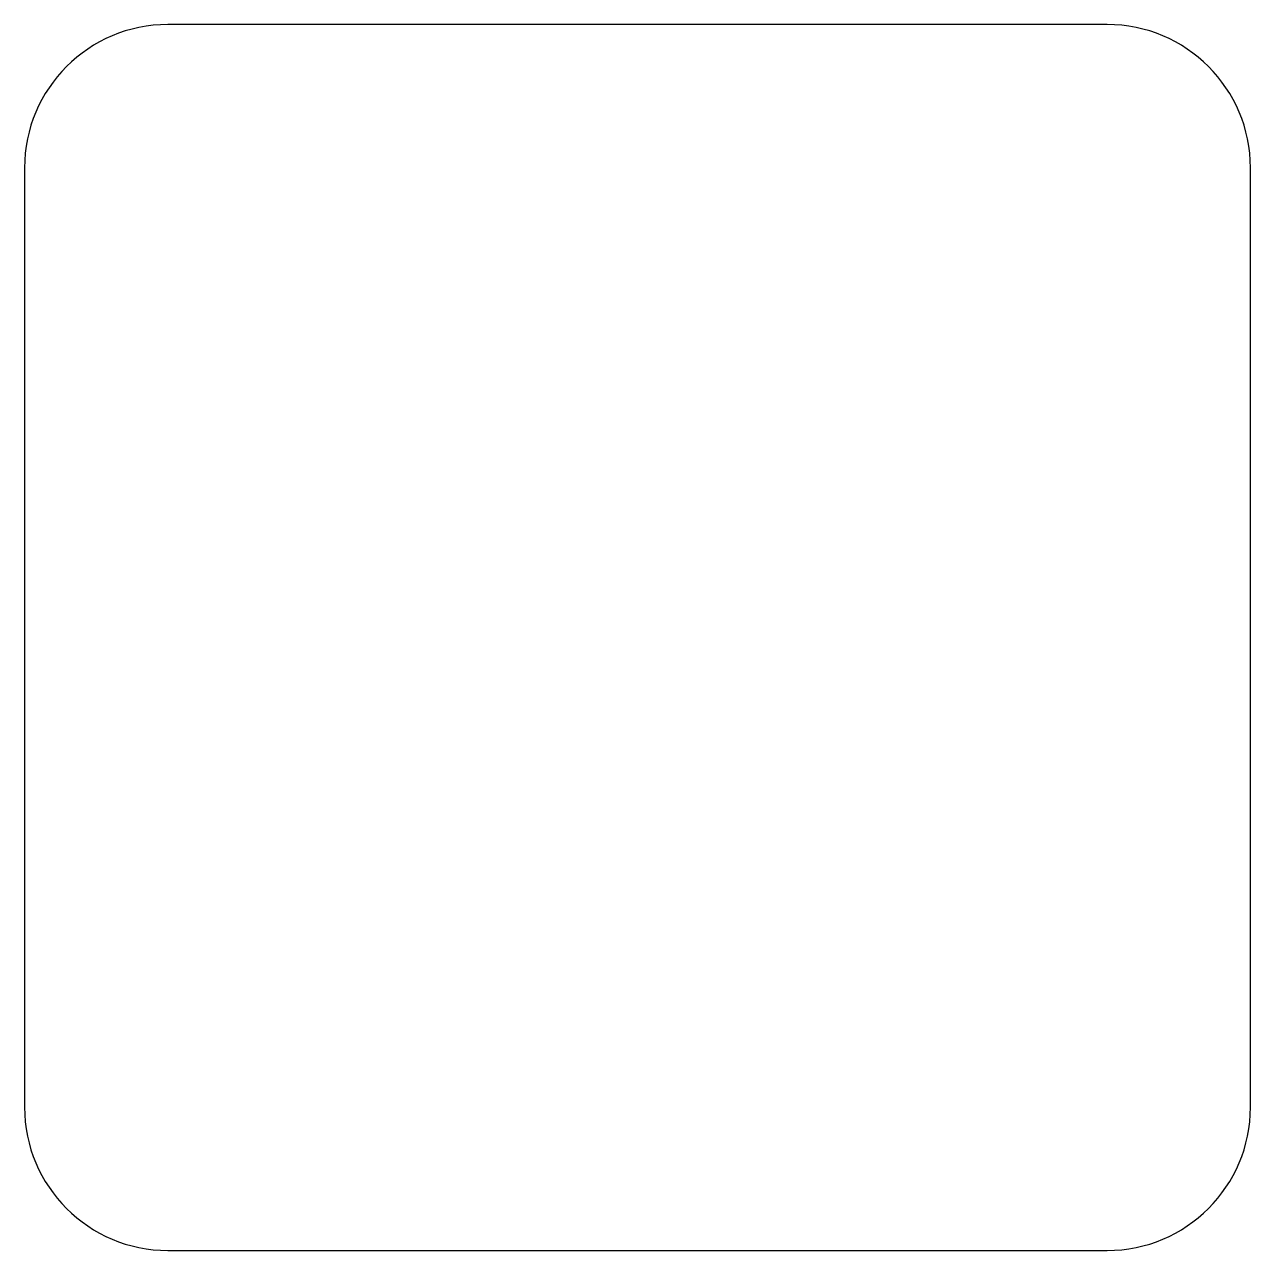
# Model space of a CAD drawing. Header units: millimetres. Extents: x -43.7 to 43.7, y -43.7 to 43.7.
import ezdxf

# ---------------------------------------------------------------- set-up
doc = ezdxf.new("R2010")
doc.units = ezdxf.units.MM
doc.layers.get('0').update_dxf_attribs({"linetype": 'CONTINUOUS'})

msp = doc.modelspace()

# ---------------------------------------------------------------- linework, layer by layer
for p, q in [((33.498, 43.723), (-33.498, 43.723)), ((-43.723, 33.498), (-43.723, -33.498)), ((43.723, -33.498), (43.723, 33.498)), ((-33.498, -43.723), (33.498, -43.723))]:
    msp.add_line(p, q)
for centre, start, end in [((-33.498, 33.498), 90, 180), ((33.498, 33.498), 0, 90), ((-33.498, -33.498), 180, 270), ((33.498, -33.498), -90, 0)]:
    msp.add_arc(centre, 10.225, start, end)

doc.saveas('drawing.dxf')
